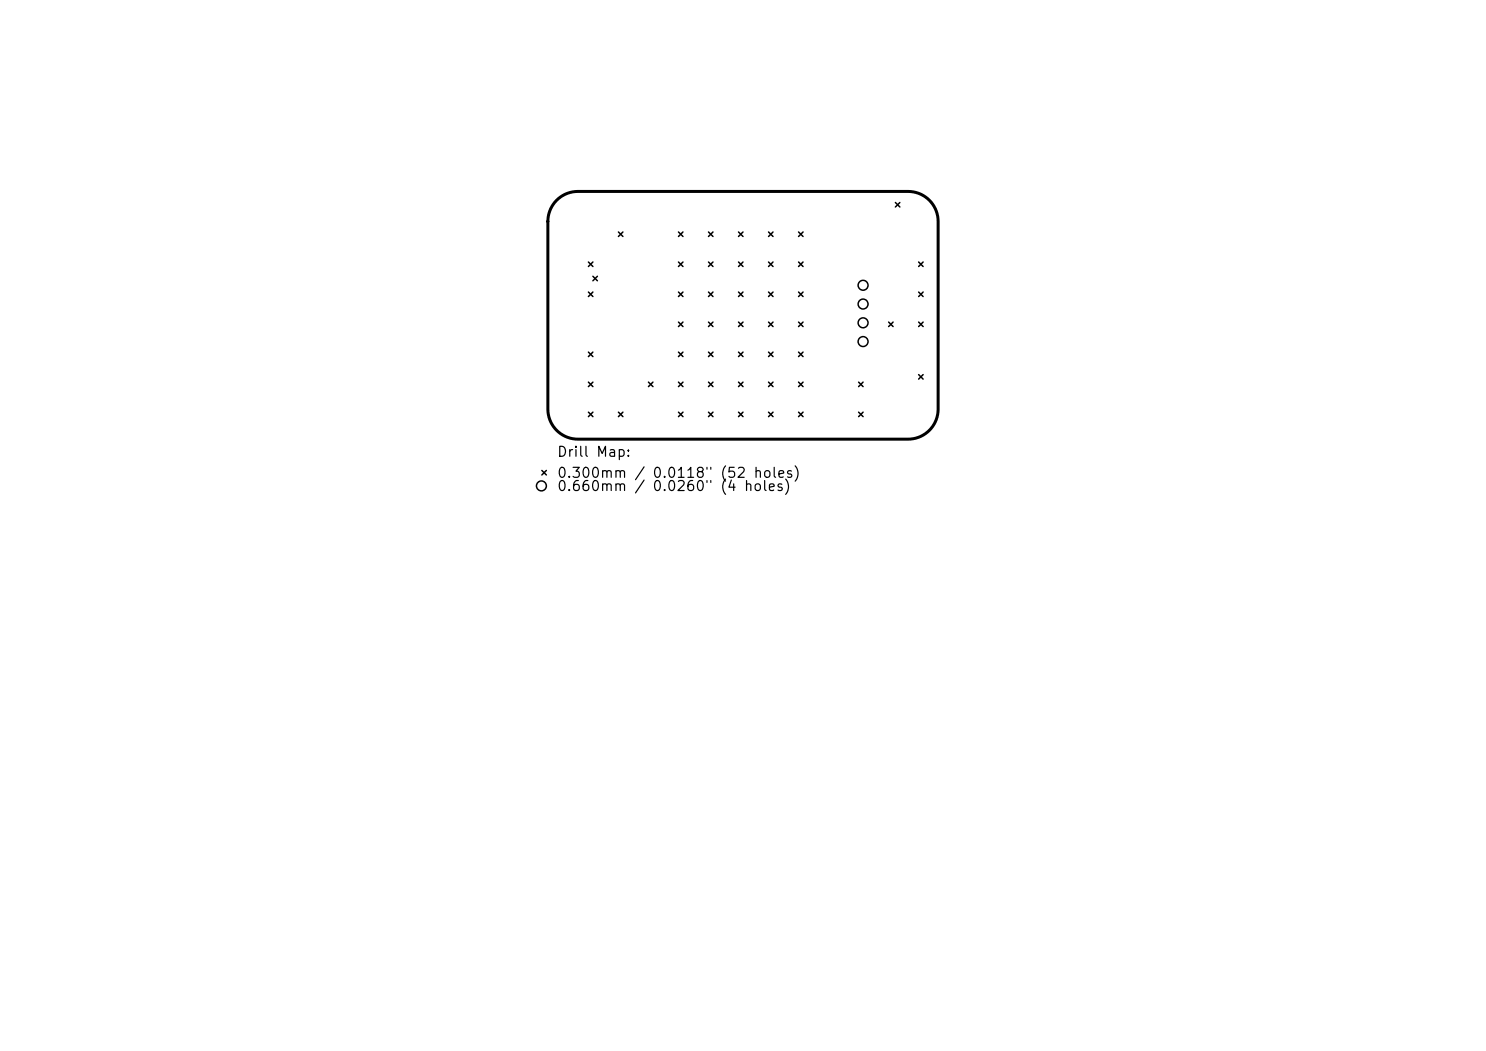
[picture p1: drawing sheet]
<svg xmlns="http://www.w3.org/2000/svg" width="297mm" height="210mm" viewBox="0 0 297 210" stroke-linecap="round" stroke-linejoin="round" font-family="sans-serif">
<defs><g id="words">
<g font-size="2">
<text x="111.2" y="91.8">Drill Map:</text>
<text x="111.2" y="96">0.300mm / 0.0118&quot; (52 holes)</text>
<text x="111.2" y="98.6">0.660mm</text>
<text x="130.2" y="98.6">0.0260&quot; (4</text>
</g>
</g></defs>
<path d="M111.3 40a6 6 0 0 1 4.2-1.7h66a6 6 0 0 1 6 6v37.5a6 6 0 0 1-6 6h-66a6 6 0 0 1-6-6v-37.5a6 6 0 0 1 1.8-4.3z" fill="none" stroke="#000" stroke-width=".6"/>
<g fill="none" stroke="#000" stroke-width=".3">
<path d="M117.6 52.4l.9 .9M117.6 58.4l.9 .9M118.5 55.2l.9 .9M118.5 52.4l-.9 .9M118.5 58.4l-.9 .9M119.4 55.2l-.9 .9M123.6 46.4l.9 .9M124.5 46.4l-.9 .9M135.6 46.4l.9 .9M135.6 52.4l.9 .9M135.6 58.4l.9 .9M136.5 52.4l-.9 .9"/>
<path d="M136.5 58.4l-.9 .9M136.5 46.4l-.9 .9M141.6 52.4l.9 .9M141.6 58.4l.9 .9M141.6 46.4l.9 .9M142.5 46.4l-.9 .9M142.5 52.4l-.9 .9M142.5 58.4l-.9 .9M147.6 58.4l.9 .9M147.6 52.4l.9 .9M147.6 46.4l.9 .9M148.5 46.4l-.9 .9"/>
<path d="M148.5 52.4l-.9 .9M148.5 58.4l-.9 .9M153.6 58.4l.9 .9M153.6 52.4l.9 .9M153.6 46.4l.9 .9M154.5 46.4l-.9 .9M154.5 52.4l-.9 .9M154.5 58.4l-.9 .9M159.6 52.4l.9 .9M159.6 46.4l.9 .9M159.6 58.4l.9 .9M160.5 46.4l-.9 .9"/>
<path d="M160.5 58.4l-.9 .9M160.5 52.4l-.9 .9M179 40.5l.9 .9M179.9 40.5l-.9 .9M183.6 52.4l.9 .9M183.6 58.4l.9 .9M184.5 52.4l-.9 .9M184.5 58.4l-.9 .9M117.6 70.4l.9 .9M117.6 76.4l.9 .9M118.5 70.4l-.9 .9M118.5 76.4l-.9 .9"/>
<path d="M129.6 76.4l.9 .9M130.5 76.4l-.9 .9M135.6 64.4l.9 .9M135.6 70.4l.9 .9M135.6 76.4l.9 .9M136.5 64.4l-.9 .9M136.5 70.4l-.9 .9M136.5 76.4l-.9 .9M141.6 64.4l.9 .9M141.6 70.4l.9 .9M141.6 76.4l.9 .9M142.5 64.4l-.9 .9"/>
<path d="M142.5 70.4l-.9 .9M142.5 76.4l-.9 .9M147.6 64.4l.9 .9M147.6 70.4l.9 .9M147.6 76.4l.9 .9M148.5 64.4l-.9 .9M148.5 70.4l-.9 .9M148.5 76.4l-.9 .9M153.6 64.4l.9 .9M153.6 70.4l.9 .9M153.6 76.4l.9 .9M154.5 64.4l-.9 .9"/>
<path d="M154.5 70.4l-.9 .9M154.5 76.4l-.9 .9M159.6 64.4l.9 .9M159.6 70.4l.9 .9M159.6 76.4l.9 .9M160.5 64.4l-.9 .9M160.5 70.4l-.9 .9M160.5 76.4l-.9 .9M171.6 76.4l.9 .9M172.5 76.4l-.9 .9M177.6 64.4l.9 .9M178.5 64.4l-.9 .9"/>
<path d="M183.6 64.4l.9 .9M183.6 74.9l.9 .9M184.5 64.4l-.9 .9M184.5 74.9l-.9 .9M108.3 94l.9 .9M109.2 94l-.9 .9M117.6 82.4l.9 .9M118.5 82.4l-.9 .9M123.6 82.4l.9 .9M124.5 82.4l-.9 .9M135.6 82.4l.9 .9M136.5 82.4l-.9 .9"/>
<path d="M141.6 82.4l.9 .9M142.5 82.4l-.9 .9M147.6 82.4l.9 .9M148.5 82.4l-.9 .9M153.6 82.4l.9 .9M154.5 82.4l-.9 .9M159.6 82.4l.9 .9M160.5 82.4l-.9 .9M171.6 82.4l.9 .9M172.5 82.4l-.9 .9"/>
<circle cx="172.5" cy="57" r=".99"/>
<circle cx="172.5" cy="64.5" r=".99"/>
<circle cx="172.5" cy="60.8" r=".99"/>
<circle cx="172.5" cy="68.3" r=".99"/>
<circle cx="108.2" cy="97.1" r=".99"/>
</g>
<use href="#words"/>
</svg>
